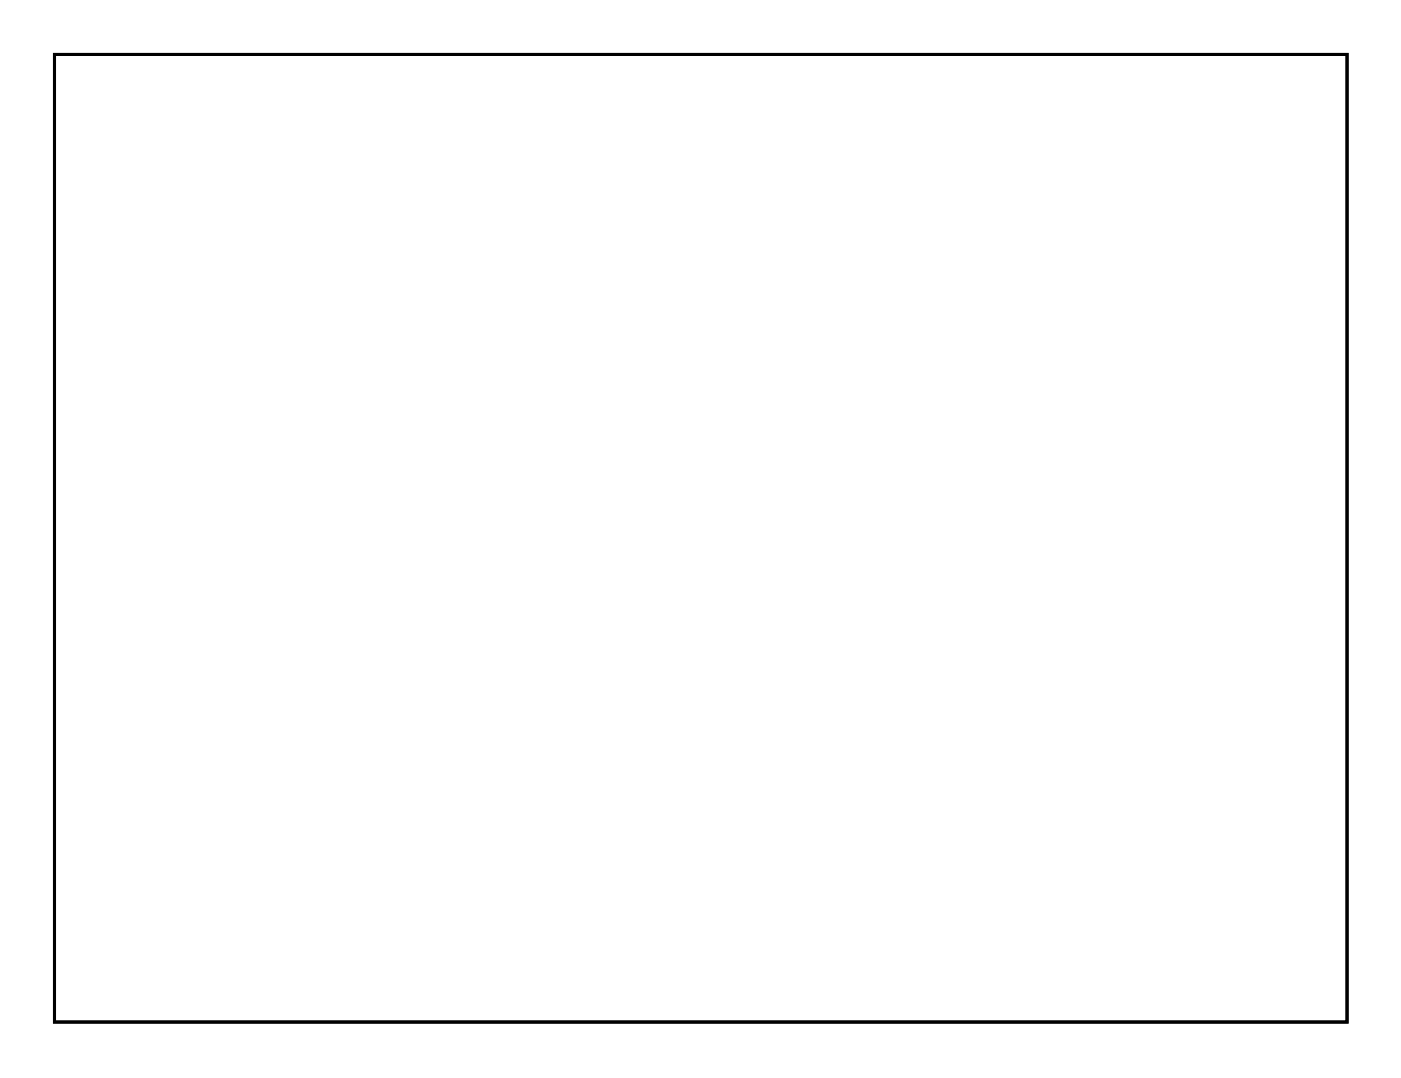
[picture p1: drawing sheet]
<svg xmlns="http://www.w3.org/2000/svg" width="93mm" height="72mm" viewBox="0 0 93 72" stroke-linecap="round" stroke-linejoin="round" font-family="sans-serif">
<path d="M3.6 3.6h86.3v64.6h-86.3z" fill="none" stroke="#000" stroke-width=".2"/>
<path d="M3.6 3.6h86.3v64.6h-86.3z" fill="none" stroke="#000" stroke-width=".07"/>
<circle cx="73" cy="60.1" r=".66" fill="#fff"/>
<circle cx="73" cy="60.1" r=".66" fill="none" stroke="#fff" stroke-width=".61" stroke-linecap="butt"/>
<circle cx="75.6" cy="60.1" r=".66" fill="#fff"/>
<circle cx="75.6" cy="60.1" r=".66" fill="none" stroke="#fff" stroke-width=".61" stroke-linecap="butt"/>
<circle cx="78.1" cy="60.1" r=".66" fill="#fff"/>
<circle cx="78.1" cy="60.1" r=".66" fill="none" stroke="#fff" stroke-width=".61" stroke-linecap="butt"/>
<circle cx="80.6" cy="60.1" r=".66" fill="#fff"/>
<circle cx="80.6" cy="60.1" r=".66" fill="none" stroke="#fff" stroke-width=".61" stroke-linecap="butt"/>
<circle cx="83.2" cy="60.1" r=".66" fill="#fff"/>
<circle cx="83.2" cy="60.1" r=".66" fill="none" stroke="#fff" stroke-width=".61" stroke-linecap="butt"/>
<circle cx="61.3" cy="11.9" r=".66" fill="#fff"/>
<circle cx="61.3" cy="11.9" r=".66" fill="none" stroke="#fff" stroke-width=".61" stroke-linecap="butt"/>
<circle cx="58.8" cy="11.9" r=".66" fill="#fff"/>
<circle cx="58.8" cy="11.9" r=".66" fill="none" stroke="#fff" stroke-width=".61" stroke-linecap="butt"/>
<circle cx="56.3" cy="11.9" r=".66" fill="#fff"/>
<circle cx="56.3" cy="11.9" r=".66" fill="none" stroke="#fff" stroke-width=".61" stroke-linecap="butt"/>
<circle cx="53.7" cy="11.9" r=".66" fill="#fff"/>
<circle cx="53.7" cy="11.9" r=".66" fill="none" stroke="#fff" stroke-width=".61" stroke-linecap="butt"/>
<circle cx="51.2" cy="11.9" r=".66" fill="#fff"/>
<circle cx="51.2" cy="11.9" r=".66" fill="none" stroke="#fff" stroke-width=".61" stroke-linecap="butt"/>
<circle cx="48.6" cy="11.9" r=".66" fill="#fff"/>
<circle cx="48.6" cy="11.9" r=".66" fill="none" stroke="#fff" stroke-width=".61" stroke-linecap="butt"/>
<circle cx="46.1" cy="11.9" r=".66" fill="#fff"/>
<circle cx="46.1" cy="11.9" r=".66" fill="none" stroke="#fff" stroke-width=".61" stroke-linecap="butt"/>
<circle cx="43.6" cy="11.9" r=".66" fill="#fff"/>
<circle cx="43.6" cy="11.9" r=".66" fill="none" stroke="#fff" stroke-width=".61" stroke-linecap="butt"/>
<circle cx="41" cy="11.9" r=".66" fill="#fff"/>
<circle cx="41" cy="11.9" r=".66" fill="none" stroke="#fff" stroke-width=".61" stroke-linecap="butt"/>
<circle cx="38.5" cy="11.9" r=".66" fill="#fff"/>
<circle cx="38.5" cy="11.9" r=".66" fill="none" stroke="#fff" stroke-width=".61" stroke-linecap="butt"/>
<circle cx="83.2" cy="11.9" r=".66" fill="#fff"/>
<circle cx="83.2" cy="11.9" r=".66" fill="none" stroke="#fff" stroke-width=".61" stroke-linecap="butt"/>
<circle cx="80.6" cy="11.9" r=".66" fill="#fff"/>
<circle cx="80.6" cy="11.9" r=".66" fill="none" stroke="#fff" stroke-width=".61" stroke-linecap="butt"/>
<circle cx="78.1" cy="11.9" r=".66" fill="#fff"/>
<circle cx="78.1" cy="11.9" r=".66" fill="none" stroke="#fff" stroke-width=".61" stroke-linecap="butt"/>
<circle cx="75.6" cy="11.9" r=".66" fill="#fff"/>
<circle cx="75.6" cy="11.9" r=".66" fill="none" stroke="#fff" stroke-width=".61" stroke-linecap="butt"/>
<circle cx="73" cy="11.9" r=".66" fill="#fff"/>
<circle cx="73" cy="11.9" r=".66" fill="none" stroke="#fff" stroke-width=".61" stroke-linecap="butt"/>
<circle cx="70.5" cy="11.9" r=".66" fill="#fff"/>
<circle cx="70.5" cy="11.9" r=".66" fill="none" stroke="#fff" stroke-width=".61" stroke-linecap="butt"/>
<circle cx="67.9" cy="11.9" r=".66" fill="#fff"/>
<circle cx="67.9" cy="11.9" r=".66" fill="none" stroke="#fff" stroke-width=".61" stroke-linecap="butt"/>
<circle cx="65.4" cy="11.9" r=".66" fill="#fff"/>
<circle cx="65.4" cy="11.9" r=".66" fill="none" stroke="#fff" stroke-width=".61" stroke-linecap="butt"/>
<circle cx="50.2" cy="60.1" r=".66" fill="#fff"/>
<circle cx="50.2" cy="60.1" r=".66" fill="none" stroke="#fff" stroke-width=".61" stroke-linecap="butt"/>
<circle cx="47.6" cy="60.1" r=".66" fill="#fff"/>
<circle cx="47.6" cy="60.1" r=".66" fill="none" stroke="#fff" stroke-width=".61" stroke-linecap="butt"/>
<circle cx="52.7" cy="60.1" r=".66" fill="#fff"/>
<circle cx="52.7" cy="60.1" r=".66" fill="none" stroke="#fff" stroke-width=".61" stroke-linecap="butt"/>
<circle cx="55.2" cy="60.1" r=".66" fill="#fff"/>
<circle cx="55.2" cy="60.1" r=".66" fill="none" stroke="#fff" stroke-width=".61" stroke-linecap="butt"/>
<circle cx="57.8" cy="60.1" r=".66" fill="#fff"/>
<circle cx="57.8" cy="60.1" r=".66" fill="none" stroke="#fff" stroke-width=".61" stroke-linecap="butt"/>
<circle cx="60.3" cy="60.1" r=".66" fill="#fff"/>
<circle cx="60.3" cy="60.1" r=".66" fill="none" stroke="#fff" stroke-width=".61" stroke-linecap="butt"/>
<circle cx="62.9" cy="60.1" r=".66" fill="#fff"/>
<circle cx="62.9" cy="60.1" r=".66" fill="none" stroke="#fff" stroke-width=".61" stroke-linecap="butt"/>
<circle cx="65.4" cy="60.1" r=".66" fill="#fff"/>
<circle cx="65.4" cy="60.1" r=".66" fill="none" stroke="#fff" stroke-width=".61" stroke-linecap="butt"/>
<circle cx="70.5" cy="60.1" r=".66" fill="#fff"/>
<circle cx="70.5" cy="60.1" r=".66" fill="none" stroke="#fff" stroke-width=".61" stroke-linecap="butt"/>
<circle cx="76.2" cy="43.8" r="1.52" fill="#fff"/>
<circle cx="76.2" cy="43.8" r="1.52" fill="none" stroke="#fff" stroke-width=".76" stroke-linecap="butt"/>
<circle cx="82.3" cy="43.8" r="1.52" fill="#fff"/>
<circle cx="82.3" cy="43.8" r="1.52" fill="none" stroke="#fff" stroke-width=".76" stroke-linecap="butt"/>
<circle cx="79.2" cy="39" r="1.52" fill="#fff"/>
<circle cx="79.2" cy="39" r="1.52" fill="none" stroke="#fff" stroke-width=".76" stroke-linecap="butt"/>
<circle cx="70.6" cy="38.9" r=".7" fill="#fff"/>
<circle cx="70.6" cy="38.9" r=".7" fill="none" stroke="#fff" stroke-width=".76" stroke-linecap="butt"/>
<circle cx="70.6" cy="51.6" r=".7" fill="#fff"/>
<circle cx="70.6" cy="51.6" r=".7" fill="none" stroke="#fff" stroke-width=".76" stroke-linecap="butt"/>
</svg>
